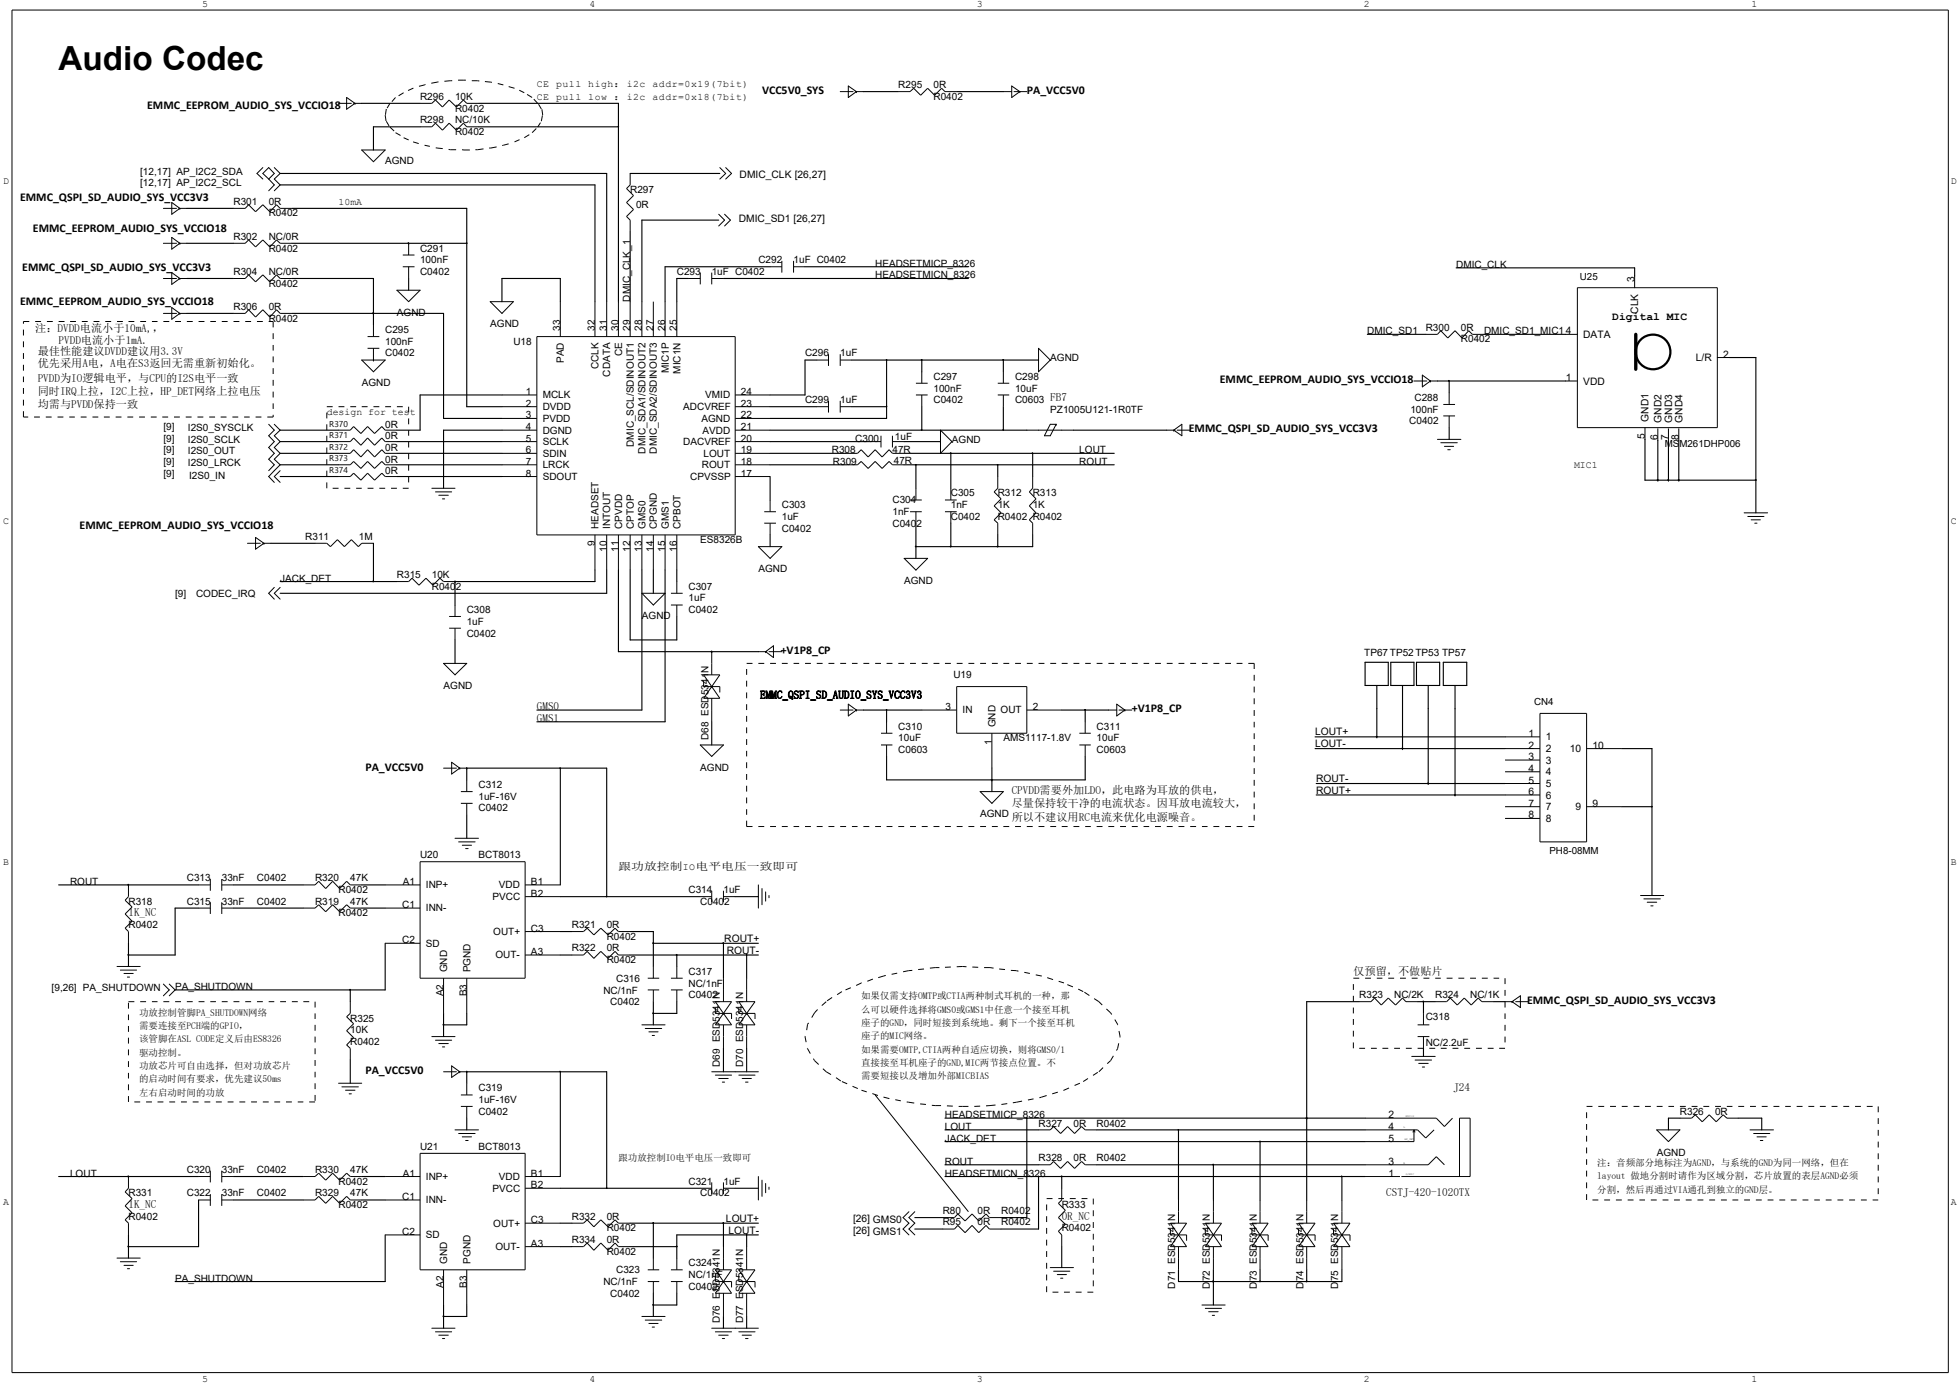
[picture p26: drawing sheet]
<svg xmlns="http://www.w3.org/2000/svg" width="297mm" height="210mm" viewBox="0 0 297 210" stroke-linecap="round" stroke-linejoin="round" font-family="sans-serif">
<defs><g id="words">
<text font-size="5" x="8.9" y="10.5">Audio Codec</text>
<g font-size="1.8">
<text x="22.3" y="16.6">EMMC_EEPROM_AUDIO_SYS_VCCIO18</text>
<text x="115.5" y="14.3">VCC5V0_SYS</text>
<text x="155.6" y="14.3">PA_VCC5V0</text>
<text x="3" y="30.5">EMMC_QSPI_SD_AUDIO_SYS_VCC3V3</text>
<text x="5" y="35.1">EMMC_EEPROM_AUDIO_SYS_VCCIO18</text>
<text x="3.4" y="41.1">EMMC_QSPI_SD_AUDIO_SYS_VCC3V3</text>
<text x="3" y="46.3">EMMC_EEPROM_AUDIO_SYS_VCCIO18</text>
<text x="184.9" y="58.1">EMMC_EEPROM_AUDIO_SYS_VCCIO18</text>
<text x="180.2" y="65.5">EMMC_QSPI_SD_AUDIO_SYS_VCC3V3</text>
<text x="12.1" y="80.2">EMMC_EEPROM_AUDIO_SYS_VCCIO18</text>
<text x="118.3" y="99.1">+V1P8_CP</text>
<text x="171.5" y="107.9">+V1P8_CP</text>
<text x="55.4" y="116.8">PA_VCC5V0</text>
<text x="231.4" y="152.1">EMMC_QSPI_SD_AUDIO_SYS_VCC3V3</text>
<text x="55.4" y="162.8">PA_VCC5V0</text>
</g>
<g font-size="1.7">
<text x="5.3" y="50.3">注：DVDD电流小于10mA,，</text>
<text x="5.7" y="53.8">最佳性能建议DVDD建议用3.3V</text>
<text x="8.9" y="52.1">PVDD电流小于1mA.</text>
<text x="244.3" y="48.6">Digital MIC</text>
<text x="5.7" y="55.6">优先采用A电，A电在S3返回无需重新初始化。</text>
<text x="5.7" y="57.9">PVDD为IO逻辑电平，与CPU的I2S电平一致</text>
<text x="5.7" y="59.9">同时IRQ上拉，I2C上拉，HP_DET网络上拉电压</text>
<text x="5.7" y="61.9">均需与PVDD保持一致</text>
<text x="160" y="60.7">B</text>
<text x="81.4" y="107.6">GS</text>
<text x="82.2" y="107.6">M0</text>
<text x="115.2" y="105.9">EM_SIS_UI_Y_C33</text>
<text x="116" y="105.9">MCQP_DADOSSVCV</text>
<text x="81.4" y="109.4">GS</text>
<text x="82.2" y="109.4">M1</text>
<text x="153.3" y="120.3">CPVDD需要外加LDO，此电路为耳放的供电，</text>
<text x="153.3" y="122.3">尽量保持较干净的电流状态。因耳放电流较大，</text>
<text x="153.3" y="124.4">所以不建议用RC电流来优化电源噪音。</text>
<text x="19.5" y="138.9">1_C</text>
<text x="20.3" y="138.9">KN</text>
<text x="205.1" y="147.7">仅预留，不做贴片</text>
<text x="220.3" y="165.4">J4</text>
<text x="221.1" y="165.4">2</text>
<text x="19.5" y="183.1">1_C</text>
<text x="20.3" y="183.1">KN</text>
<text x="160.9" y="184.9">0_C</text>
<text x="161.8" y="184.9">RN</text>
<text x="210.1" y="181.3">CT-2-00X</text>
<text x="210.9" y="181.3">SJ4012T</text>
</g>
<g font-size="1.6">
<text x="112.1" y="27">DMIC_CLK [26,27]</text>
<text x="112" y="33.7">DMIC_SD1 [26,27]</text>
<text x="247.7" y="42.7" transform="rotate(-90 247.7 42.7)">3</text>
<text x="248.3" y="47.5" transform="rotate(-90 248.3 47.5)">CLK</text>
<text x="237.3" y="50.7">4</text>
<text x="239.9" y="51.2">DATA</text>
<text x="237.3" y="57.7">1</text>
<text x="239.9" y="58.3">VDD</text>
<text x="257" y="54.7">L/R</text>
<text x="261.2" y="54.2">2</text>
<text x="249.8" y="63.9" transform="rotate(-90 249.8 63.9)">GND1</text>
<text x="251.8" y="64.1" transform="rotate(-90 251.8 64.1)">GND2</text>
<text x="253.4" y="64.1" transform="rotate(-90 253.4 64.1)">GND3</text>
<text x="255" y="64.1" transform="rotate(-90 255 64.1)">GND4</text>
<text x="249.3" y="66.5" transform="rotate(-90 249.3 66.5)">5</text>
<text x="251.2" y="66.7" transform="rotate(-90 251.2 66.7)">6</text>
<text x="252.9" y="66.7" transform="rotate(-90 252.9 66.7)">7</text>
<text x="254.4" y="66.7" transform="rotate(-90 254.4 66.7)">8</text>
<text x="199.3" y="111.5">LOUT+</text>
<text x="199.3" y="113.2">LOUT-</text>
<text x="231.6" y="111.7">1</text>
<text x="231.6" y="113.5">2</text>
<text x="234.3" y="112.2">1</text>
<text x="241.3" y="113.5">10</text>
<text x="199.5" y="118.6">ROUT-</text>
<text x="231.6" y="115.2">3</text>
<text x="231.6" y="117">4</text>
<text x="231.6" y="118.7">5</text>
<text x="234.3" y="114">2</text>
<text x="234.3" y="115.7">3</text>
<text x="234.3" y="117.5">4</text>
<text x="234.3" y="119.3">5</text>
<text x="237.9" y="114">10</text>
<text x="199.5" y="120.3">ROUT+</text>
<text x="231.6" y="120.5">6</text>
<text x="231.6" y="122.3">7</text>
<text x="231.6" y="124">8</text>
<text x="234.3" y="121">6</text>
<text x="234.3" y="122.8">7</text>
<text x="234.3" y="124.6">8</text>
<text x="238.8" y="122.8">9</text>
<text x="241.3" y="122.3">9</text>
<text x="93.7" y="131.8">跟跟放主跟IO冷保冷双电电电软</text>
<text x="109.8" y="142.8">ROUT+</text>
<text x="110.1" y="144.6">ROUT-</text>
<text x="210.4" y="171.2">4</text>
<text x="210.4" y="173">5</text>
<text x="210.4" y="169.5">2</text>
<text x="210.4" y="176.5">3</text>
<text x="210.4" y="178.3">1</text>
<text x="110" y="185.2">LOUT+</text>
<text x="129.3" y="185.2">[26] GMS0</text>
<text x="110.4" y="187">LOUT-</text>
<text x="129.3" y="187">[26] GMS1</text>
</g>
<g font-size="1.5">
<text x="30.6" y="1.1">5</text>
<text x="89.4" y="1.1">4</text>
<text x="148" y="1.1">3</text>
<text x="206.7" y="1.1">2</text>
<text x="265.4" y="1.1">1</text>
<text x="63.7" y="15.2">R296</text>
<text x="69" y="16.9">R0402</text>
<text x="69" y="15.2">10K</text>
<text x="81.4" y="15.2">CE</text>
<text x="81.4" y="13.2">CE</text>
<text x="84.3" y="15.2">pull</text>
<text x="84.3" y="13.2">pull</text>
<text x="89.2" y="15.2">low ：i2c</text>
<text x="89.2" y="13.2">high：i2c</text>
<text x="98.9" y="13.2">addr=0x19(7bit)</text>
<text x="98.9" y="15.2">addr=0x18(7bit)</text>
<text x="136.1" y="13.4">R295</text>
<text x="141.5" y="15.2">R0402</text>
<text x="141.5" y="13.4">0R</text>
<text x="63.7" y="18.7">R298</text>
<text x="69" y="20.4">R0402</text>
<text x="69" y="18.7">NC/10K</text>
<text x=".5" y="27.8">D</text>
<text x="21.2" y="26.5">[12,17] AP_I2C2_SDA</text>
<text x="21.2" y="28.2">[12,17] AP_I2C2_SCL</text>
<text x="58.4" y="24.8">AGND</text>
<text x="95.5" y="29.3">R297</text>
<text x="295.7" y="27.8">D</text>
<text x="35.4" y="31">R301</text>
<text x="40.7" y="32.8">R0402</text>
<text x="40.7" y="31">0R</text>
<text x="51.3" y="31">10mA</text>
<text x="96.4" y="31.6">0R</text>
<text x="35.4" y="36.4">R302</text>
<text x="35.4" y="41.7">R304</text>
<text x="40.7" y="38.1">R0402</text>
<text x="40.7" y="36.4">NC/0R</text>
<text x="40.7" y="41.7">NC/0R</text>
<text x="63.7" y="38.1">C291</text>
<text x="63.7" y="41.7">C0402</text>
<text x="63.7" y="39.9">100nF</text>
<text x="102.6" y="41.7">C293</text>
<text x="107.9" y="41.7">1uF C0402</text>
<text x="114.9" y="39.9">C292</text>
<text x="120.3" y="39.9">1uF C0402</text>
<text x="132.6" y="40.4">HEADSETMICP_8326</text>
<text x="220.7" y="40.6">DMIC_CLK</text>
<text x="35.4" y="46.9">R306</text>
<text x="40.7" y="46.9">0R</text>
<text x="40.7" y="43.4">R0402</text>
<text x="60.2" y="47.8">AGND</text>
<text x="95.5" y="45.7" transform="rotate(-90 95.5 45.7)">DMIC_CLK_1</text>
<text x="132.6" y="42.2">HEADSETMICN_8326</text>
<text x="239.4" y="42.4">U25</text>
<text x="40.7" y="48.7">R0402</text>
<text x="58.4" y="50.5">C295</text>
<text x="58.4" y="52.3">100nF</text>
<text x="74.3" y="49.6">AGND</text>
<text x="77.8" y="52.3">U18</text>
<text x="84.9" y="50.1" transform="rotate(-90 84.9 50.1)">33</text>
<text x="90.2" y="50.1" transform="rotate(-90 90.2 50.1)">32</text>
<text x="91.9" y="50.1" transform="rotate(-90 91.9 50.1)">31</text>
<text x="93.7" y="50.1" transform="rotate(-90 93.7 50.1)">30</text>
<text x="95.5" y="50.1" transform="rotate(-90 95.5 50.1)">29</text>
<text x="97.3" y="50.1" transform="rotate(-90 97.3 50.1)">28</text>
<text x="99" y="50.1" transform="rotate(-90 99 50.1)">27</text>
<text x="100.8" y="50.1" transform="rotate(-90 100.8 50.1)">26</text>
<text x="102.6" y="50.1" transform="rotate(-90 102.6 50.1)">25</text>
<text x="207.2" y="50.7">DMIC_SD1</text>
<text x="216.1" y="50.1">R300</text>
<text x="221.4" y="51.9">R0402</text>
<text x="221.4" y="50.1">0R</text>
<text x="224.9" y="50.7">DMIC_SD1_MIC1</text>
<text x="54.8" y="58.5">AGND</text>
<text x="58.4" y="54">C0402</text>
<text x="79.7" y="59.9">1</text>
<text x="85.5" y="55" transform="rotate(-90 85.5 55)">PAD</text>
<text x="90.7" y="56" transform="rotate(-90 90.7 56)">CCLK</text>
<text x="92.5" y="57.1" transform="rotate(-90 92.5 57.1)">CDATA</text>
<text x="94.3" y="54" transform="rotate(-90 94.3 54)">CE</text>
<text x="101.3" y="56.6" transform="rotate(-90 101.3 56.6)">MIC1P</text>
<text x="103.1" y="56.6" transform="rotate(-90 103.1 56.6)">MIC1N</text>
<text x="112.3" y="59.9">24</text>
<text x="122" y="54">C296</text>
<text x="127.3" y="54">1uF</text>
<text x="141.5" y="57.6">C297</text>
<text x="141.5" y="59.4">100nF</text>
<text x="153.8" y="57.6">C298</text>
<text x="153.8" y="59.4">10uF</text>
<text x="159.2" y="54.7">AGND</text>
<text x="24.8" y="65.2">[9]</text>
<text x="28.5" y="65.4">I2S0_SYSCLK</text>
<text x="49.5" y="62.9">design for test</text>
<text x="58.4" y="64.8">0R</text>
<text x="79.7" y="61.6">2</text>
<text x="79.7" y="63.4">3</text>
<text x="79.7" y="65.2">4</text>
<text x="82.3" y="60.4">MCLK</text>
<text x="82.3" y="62.1">DVDD</text>
<text x="82.3" y="63.9">PVDD</text>
<text x="82.3" y="65.7">DGND</text>
<text x="103.5" y="62.1">ADCVREF</text>
<text x="106.3" y="63.9">AGND</text>
<text x="106.5" y="65.7">AVDD</text>
<text x="106.9" y="60.4">VMID</text>
<text x="112.3" y="65.2">21</text>
<text x="112.3" y="63.4">22</text>
<text x="112.3" y="61.6">23</text>
<text x="122" y="61.1">C299</text>
<text x="127.3" y="61.1">1uF</text>
<text x="141.5" y="61.1">C0402</text>
<text x="153.8" y="61.1">C0603 F7</text>
<text x="159.2" y="62.5">PZ1005U121-1R0TF</text>
<text x="213.6" y="64.3">C0402</text>
<text x="213.7" y="62.5">100nF</text>
<text x="214.4" y="60.7">C288</text>
<text x="24.8" y="66.9">[9]</text>
<text x="24.8" y="68.7">[9]</text>
<text x="24.8" y="70.4">[9]</text>
<text x="28.5" y="67.1">I2S0_SCLK</text>
<text x="28.5" y="68.9">I2S0_OUT</text>
<text x="28.5" y="70.7">I2S0_LRCK</text>
<text x="58.4" y="66.6">0R</text>
<text x="58.4" y="68.3">0R</text>
<text x="58.4" y="70.1">0R</text>
<text x="58.4" y="71.9">0R</text>
<text x="79.7" y="66.9">5</text>
<text x="79.7" y="68.7">6</text>
<text x="79.7" y="70.4">7</text>
<text x="82.3" y="67.4">SCLK</text>
<text x="82.3" y="69.2">SDIN</text>
<text x="82.3" y="71">LRCK</text>
<text x="96.1" y="67.7" transform="rotate(-90 96.1 67.7)">DMIC_SCL/SDINOUT1</text>
<text x="97.8" y="68.7" transform="rotate(-90 97.8 68.7)">DMIC_SDA1/SDINOUT2</text>
<text x="99.6" y="68.7" transform="rotate(-90 99.6 68.7)">DMIC_SDA2/SDINOUT3</text>
<text x="103.5" y="67.4">DACVREF</text>
<text x="106.4" y="71">ROUT</text>
<text x="106.6" y="69.2">LOUT</text>
<text x="112.3" y="70.4">18</text>
<text x="112.3" y="68.7">19</text>
<text x="112.3" y="66.9">20</text>
<text x="126.1" y="68.7">R308</text>
<text x="126.2" y="70.4">R309</text>
<text x="129.6" y="66.9">C300</text>
<text x="135.3" y="68.7">47R</text>
<text x="135.5" y="70.3">47R</text>
<text x="135.6" y="66.8">1uF</text>
<text x="144.3" y="67.1">AGND</text>
<text x="163.6" y="68.7">LOUT</text>
<text x="163.6" y="70.4">ROUT</text>
<text x="238.5" y="71">MIC1</text>
<text x="252.3" y="67.8">MSM261DHP006</text>
<text x="24.8" y="72.2">[9]</text>
<text x="28.7" y="72.6">I2S0_IN</text>
<text x="79.7" y="72.2">8</text>
<text x="82.3" y="72.7">SDOUT</text>
<text x="104.6" y="72.7">CPVSSP</text>
<text x="112.3" y="72.2">17</text>
<text x="118.5" y="77">C303</text>
<text x="135.3" y="76.3">C304</text>
<text x="144.1" y="75.2">C305</text>
<text x="144.1" y="77">1nF</text>
<text x="151.2" y="75.2">R312</text>
<text x="151.2" y="77">1K</text>
<text x="156.5" y="75.2">R313</text>
<text x="156.5" y="77">1K</text>
<text x=".5" y="79.4">C</text>
<text x="46.3" y="81.8">R311</text>
<text x="54.4" y="81.8">1M</text>
<text x="90.2" y="82.8" transform="rotate(-90 90.2 82.8)">9</text>
<text x="90.7" y="80.2" transform="rotate(-90 90.7 80.2)">HEADSET</text>
<text x="91.9" y="83.7" transform="rotate(-90 91.9 83.7)">10</text>
<text x="92.5" y="80.2" transform="rotate(-90 92.5 80.2)">INTOUT</text>
<text x="93.7" y="83.7" transform="rotate(-90 93.7 83.7)">11</text>
<text x="94.3" y="80.2" transform="rotate(-90 94.3 80.2)">CPVDD</text>
<text x="95.5" y="83.7" transform="rotate(-90 95.5 83.7)">12</text>
<text x="96.1" y="80.2" transform="rotate(-90 96.1 80.2)">CPTOP</text>
<text x="97.3" y="83.7" transform="rotate(-90 97.3 83.7)">13</text>
<text x="97.8" y="80.2" transform="rotate(-90 97.8 80.2)">GMS0</text>
<text x="99" y="83.7" transform="rotate(-90 99 83.7)">14</text>
<text x="99.6" y="80.2" transform="rotate(-90 99.6 80.2)">CPGND</text>
<text x="100.8" y="83.7" transform="rotate(-90 100.8 83.7)">15</text>
<text x="101.3" y="80.2" transform="rotate(-90 101.3 80.2)">GMS1</text>
<text x="102.6" y="83.7" transform="rotate(-90 102.6 83.7)">16</text>
<text x="103.1" y="80.2" transform="rotate(-90 103.1 80.2)">CPBOT</text>
<text x="106.1" y="82.3">ES8326B</text>
<text x="118.5" y="80.6">C0402</text>
<text x="118.5" y="78.8">1uF</text>
<text x="135.3" y="79.8">C0402</text>
<text x="135.3" y="78.1">1nF</text>
<text x="144.1" y="78.8">C0402</text>
<text x="151.2" y="78.8">R0402 R0402</text>
<text x="295.7" y="79.4">C</text>
<text x="42.5" y="88.1">JACK_DET</text>
<text x="60.2" y="87.6">R315</text>
<text x="65.4" y="89.4">R0402</text>
<text x="65.4" y="87.6">10K</text>
<text x="104.3" y="89.4">C307</text>
<text x="114.9" y="86.7">AGND</text>
<text x="137" y="88.5">AGND</text>
<text x="26.5" y="90.5">[9]</text>
<text x="29.7" y="90.5">CODEC_IRQ</text>
<text x="70.7" y="92.9">C308</text>
<text x="70.7" y="94.7">1uF</text>
<text x="97.3" y="93.8">AGND</text>
<text x="104.3" y="92.9">C0402</text>
<text x="104.3" y="91.1">1uF</text>
<text x="70.7" y="96.5">C0402</text>
<text x="206.8" y="99.4">TP67 TP52TP53 TP57</text>
<text x="67.2" y="104.4">AGND</text>
<text x="143.3" y="107.6">3</text>
<text x="144.5" y="102.8">U19</text>
<text x="156.5" y="107.6">2</text>
<text x="232.5" y="106.9">CN4</text>
<text x="107.4" y="112.2" transform="rotate(-90 107.4 112.2)">D68 ESD5341N</text>
<text x="136.1" y="110.6">C310</text>
<text x="136.1" y="112.4">10uF</text>
<text x="145.9" y="108.1">IN</text>
<text x="150.3" y="112.9" transform="rotate(-90 150.3 112.9)">1</text>
<text x="150.9" y="110.2" transform="rotate(-90 150.9 110.2)">GND</text>
<text x="151.6" y="108.1">OUT</text>
<text x="152.1" y="112.4">AMS1117-1.8V</text>
<text x="166.2" y="110.6">C311</text>
<text x="166.2" y="112.4">10uF</text>
<text x="72.5" y="119.4">C312</text>
<text x="106.1" y="116.8">AGND</text>
<text x="136.1" y="114.1">C0603</text>
<text x="166.2" y="114.1">C0603</text>
<text x="72.5" y="123">C0402</text>
<text x="72.5" y="121.2">1uF-16V</text>
<text x="148.5" y="123.9">AGND</text>
<text x=".5" y="131.1">B</text>
<text x="63.7" y="130">U20</text>
<text x="72.5" y="130">BCT8013</text>
<text x="234.8" y="129.5">PH8-08MM</text>
<text x="295.7" y="131.1">B</text>
<text x="10.6" y="134.1">ROUT</text>
<text x="19.5" y="137.1">R318</text>
<text x="28.3" y="133.6">C313</text>
<text x="28.3" y="137.1">C315</text>
<text x="33.6" y="133.6">33nF</text>
<text x="33.6" y="137.1">33nF</text>
<text x="38.9" y="133.6">C0402</text>
<text x="38.9" y="137.1">C0402</text>
<text x="47.7" y="137.1">R319</text>
<text x="47.7" y="133.6">R320</text>
<text x="51.3" y="135.3">R0402</text>
<text x="53.1" y="137.1">47K</text>
<text x="53.1" y="133.6">47K</text>
<text x="61" y="137.6">C1</text>
<text x="61" y="134.1">A1</text>
<text x="64.6" y="134.6">INP+</text>
<text x="74.6" y="136.4">PVCC</text>
<text x="75.6" y="134.6">VDD</text>
<text x="80.5" y="134.1">B1</text>
<text x="80.5" y="135.9">B2</text>
<text x="104.3" y="135.3">C314</text>
<text x="106.1" y="137.1">C0402</text>
<text x="109.6" y="135.3">1uF</text>
<text x="19.5" y="140.7">R0402</text>
<text x="51.3" y="138.9">R0402</text>
<text x="61" y="143">C2</text>
<text x="64.6" y="138.1">INN-</text>
<text x="64.6" y="143.5">SD</text>
<text x="74.8" y="141.7">OUT+</text>
<text x="80.5" y="141.2">C3</text>
<text x="86.7" y="140.7">R321</text>
<text x="91.9" y="142.4">R0402</text>
<text x="91.9" y="140.7">0R</text>
<text x="67.8" y="147.4" transform="rotate(-90 67.8 147.4)">GND</text>
<text x="71.3" y="147.4" transform="rotate(-90 71.3 147.4)">PGND</text>
<text x="75.1" y="145.2">OUT-</text>
<text x="80.5" y="144.7">A3</text>
<text x="86.7" y="144.2">R322</text>
<text x="91.9" y="146">R0402</text>
<text x="91.9" y="144.2">0R</text>
<text x="93.4" y="148.8">C316</text>
<text x="104.3" y="147.7">C317</text>
<text x="104.3" y="149.5">NC/1nF</text>
<text x="7.8" y="150.2">[9,26] PA_SHUTDOWN</text>
<text x="26.5" y="150">PA_SHUTDOWN</text>
<text x="53.1" y="154.8">R325</text>
<text x="67.2" y="151" transform="rotate(-90 67.2 151)">A2</text>
<text x="70.7" y="151" transform="rotate(-90 70.7 151)">B3</text>
<text x="91.4" y="150.6">NC/1nF</text>
<text x="92.5" y="152.3">C0402</text>
<text x="104.3" y="151.3">C0402</text>
<text x="206" y="151.3">R323</text>
<text x="211.3" y="151.3">NC/2K</text>
<text x="216.1" y="154.6">C318</text>
<text x="217.5" y="151.3">R324</text>
<text x="222.8" y="151.3">NC/1K</text>
<text x="53.1" y="158.4">R0402</text>
<text x="53.1" y="156.6">10K</text>
<text x="109.1" y="161.7" transform="rotate(-90 109.1 161.7)">D69 ESD5341N</text>
<text x="112.6" y="161.7" transform="rotate(-90 112.6 161.7)">D70 ESD5341N</text>
<text x="216.1" y="158.5">NC/2.2uF</text>
<text x="72.5" y="165.4">C319</text>
<text x="72.5" y="167.2">1uF-16V</text>
<text x="72.5" y="169">C0402</text>
<text x="143.2" y="173">JACK_DET</text>
<text x="143.2" y="169.5">HEADSETMICP_8326</text>
<text x="143.2" y="171.2">LOUT</text>
<text x="157.4" y="170.7">R327</text>
<text x="162.7" y="170.7">0R</text>
<text x="166.2" y="170.7">R0402</text>
<text x="254.6" y="169">R326</text>
<text x="259.9" y="169">0R</text>
<text x="10.6" y="178.3">LOUT</text>
<text x="28.3" y="177.8">C320</text>
<text x="33.6" y="177.8">33nF</text>
<text x="38.9" y="177.8">C0402</text>
<text x="47.7" y="177.8">R330</text>
<text x="51.3" y="179.6">R0402</text>
<text x="53.1" y="177.8">47K</text>
<text x="61" y="178.3">A1</text>
<text x="63.7" y="174.2">U21</text>
<text x="64.6" y="178.8">INP+</text>
<text x="72.5" y="174.2">BCT8013</text>
<text x="75.6" y="178.8">VDD</text>
<text x="80.5" y="178.3">B1</text>
<text x="104.3" y="179.6">C321</text>
<text x="109.6" y="179.6">1uF</text>
<text x="143.2" y="178.3">HEADSETMICN_8326</text>
<text x="143.2" y="176.5">ROUT</text>
<text x="157.4" y="176">R328</text>
<text x="162.7" y="176">0R</text>
<text x="166.2" y="176">R0402</text>
<text x="251.1" y="175.1">AGND</text>
<text x=".5" y="182.7">A</text>
<text x="19.5" y="181.3">R331</text>
<text x="19.5" y="184.9">R0402</text>
<text x="28.3" y="181.3">C322</text>
<text x="33.6" y="181.3">33nF</text>
<text x="38.9" y="181.3">C0402</text>
<text x="47.7" y="181.3">R329</text>
<text x="51.3" y="183.1">R0402</text>
<text x="53.1" y="181.3">47K</text>
<text x="61" y="181.9">C1</text>
<text x="64.6" y="182.4">INN-</text>
<text x="74.6" y="180.6">PVCC</text>
<text x="74.8" y="185.9">OUT+</text>
<text x="80.5" y="185.4">C3</text>
<text x="80.5" y="180.1">B2</text>
<text x="86.7" y="184.9">R332</text>
<text x="91.9" y="184.9">0R</text>
<text x="106.1" y="181.3">C0402</text>
<text x="142.9" y="184">R80</text>
<text x="142.9" y="185.7">R95</text>
<text x="148.2" y="184">0R</text>
<text x="148.2" y="185.7">0R</text>
<text x="151.7" y="184">R0402</text>
<text x="151.7" y="185.7">R0402</text>
<text x="160.9" y="183.1">R333</text>
<text x="295.7" y="182.7">A</text>
<text x="61" y="187.2">C2</text>
<text x="64.6" y="187.7">SD</text>
<text x="67.8" y="191.6" transform="rotate(-90 67.8 191.6)">GND</text>
<text x="71.3" y="191.6" transform="rotate(-90 71.3 191.6)">PGND</text>
<text x="75.1" y="189.4">OUT-</text>
<text x="80.5" y="188.9">A3</text>
<text x="86.7" y="188.4">R334</text>
<text x="91.9" y="186.6">R0402</text>
<text x="91.9" y="190.2">R0402</text>
<text x="91.9" y="188.4">0R</text>
<text x="104.3" y="191.9">C324</text>
<text x="160.9" y="186.6">R0402</text>
<text x="26.5" y="194.2">PA_SHUTDOWN</text>
<text x="67.2" y="195.2" transform="rotate(-90 67.2 195.2)">A2</text>
<text x="70.7" y="195.2" transform="rotate(-90 70.7 195.2)">B3</text>
<text x="91.4" y="194.8">NC/1nF</text>
<text x="92.5" y="196.5">C0402</text>
<text x="93.4" y="193">C323</text>
<text x="104.3" y="195.5">C0402</text>
<text x="104.3" y="193.7">NC/1nF</text>
<text x="178.1" y="195.3" transform="rotate(-90 178.1 195.3)">D71 ESD5341N</text>
<text x="183.3" y="195.3" transform="rotate(-90 183.3 195.3)">D</text>
<text x="183.3" y="194.2" transform="rotate(-90 183.3 194.2)">72 ESD5341N</text>
<text x="190.5" y="195.3" transform="rotate(-90 190.5 195.3)">D73 ESD5341N</text>
<text x="197.5" y="195.3" transform="rotate(-90 197.5 195.3)">D74 ESD5341N</text>
<text x="202.8" y="195.3" transform="rotate(-90 202.8 195.3)">D75 ESD5341N</text>
<text x="109.1" y="200.6" transform="rotate(-90 109.1 200.6)">D76 ESD5341N</text>
<text x="112.6" y="200.6" transform="rotate(-90 112.6 200.6)">D77 ESD5341N</text>
<text x="30.6" y="209.4">5</text>
<text x="89.4" y="209.4">4</text>
<text x="148" y="209.4">3</text>
<text x="206.7" y="209.4">2</text>
<text x="265.4" y="209.4">1</text>
</g>
<g font-size="1.4">
<text x="21.1" y="153.9">功放控制管脚PA_SHUTDOWN网络</text>
<text x="21.1" y="156">需要连接至PCH端的GPIO，</text>
<text x="130.5" y="151.4">如果仅需支持OMTP或CTIA两种制式耳机的一种，那</text>
<text x="130.5" y="153.5">么可以硬件选择将GMS0或GMS1中任意一个接至耳机</text>
<text x="130.5" y="155.5">座子的GND，同时短接到系统地。剩下一个接至耳机</text>
<text x="21.1" y="157.9">该管脚在ASL CODE定义后由ES8326</text>
<text x="21.1" y="160">驱动控制。</text>
<text x="21.1" y="162">功放芯片可自由选择，但对功放芯片</text>
<text x="130.5" y="157.5">座子的MIC网络。</text>
<text x="130.5" y="159.5">如果需要OMTP,CTIA两种自适应切换，则将GMS0/1</text>
<text x="130.5" y="161.5">直接接至耳机座子的GND,MIC两节接点位置。不</text>
<text x="21.1" y="164">的启动时间有要求，优先建议50ms</text>
<text x="21.1" y="166">左右启动时间的功放</text>
<text x="130.5" y="163.5">需要短接以及增加外部MICBIAS</text>
<text x="93.7" y="176">跟功放控制IO电平电压一致即可</text>
<text x="242.1" y="176.7">注：音频部分地标注为AGND，与系统的GND为同一网络，但在</text>
<text x="242.1" y="178.7">layout 做地分割时请作为区域分割，芯片放置的表层AGND必须</text>
<text x="242.1" y="180.8">分割，然后再通过VIA通孔到独立的GND层。</text>
</g>
<g font-size="1.3">
<text x="49.9" y="64.6">R370</text>
<text x="49.9" y="66.4">R371</text>
<text x="49.9" y="68.2">R372</text>
<text x="49.9" y="69.9">R373</text>
<text x="49.9" y="71.7">R374</text>
</g>
<g font-size=".4">
<text x="212.7" y="170.9">L</text>
<text x="212.8" y="172.8">HP_DET</text>
<text x="213.1" y="169.3">MIC/G</text>
<text x="212.7" y="176.4">R</text>
<text x="213.1" y="178.1">G/MIC</text>
</g>
</g></defs>
<g fill="none" stroke="#000" stroke-width=".15">
<path d="M1.8 1.5h293.5v206.5h-293.5zM51.3 15.7h2M52.5 14.8l1.3 .9-1.3 .9zM53.6 15.7h1.2M53.8 15.7h.1M58.4 17.4l.1 .9M58.5 16.5l-.1 .9M58.5 18.4l.5 .7M59.1 15.7l-.4 .7M59.1 19.3l.6 .6M59.9 14.8l-.5 .6M61.2 14.1l-.8 .4"/>
<path d="M62.6 13.3l-.8 .4M63.7 15.7h1.7l.6-.5 1.1 1 1-1 1.1 1 1-1 .5 .5h1.8M63.7 19.2h1.7l.6-.5 1.1 1 1-1 1.1 1 1-1 .5 .5h1.8M64.5 12.8l-1 .3M66.5 12.4l-1.1 .2M68.5 12.2l-1.2 .1M69.4 12.1h1.2M71.5 12.2l1.1 .1M73.5 12.4l1 .1M75.4 12.7l.9 .2M77.1 13.1l.9 .3M78.7 13.7l.8 .4"/>
<path d="M79.9 14.3l.7 .5M80.9 15l.6 .7M81.3 19.5l-.7 .6M81.6 15.8l.4 .7M81.9 18.6l-.4 .7M82.1 16.6l.2 .8M82.2 17.5l-.2 .9M93.7 19.1v.1zM127.3 13.9h2M128.6 13l1.2 .9-1.2 .9zM129.6 13.9h1.2M129.8 13.9h.1"/>
<path d="M136.1 13.9h1.8l.6-.5 1 1 1.1-1 1 1 1.1-1 .5 .5h1.8M152.1 13.9h1.2M153.3 13l1.3 .9-1.3 .9zM153.7 13.9h1.9M154.6 13.9h.1M24.8 36.9h2M24.8 31.6h2M26 30.7l1.3 .9-1.3 .9zM26 36l1.3 .9-1.3 .9zM27.1 36.9h1.2M27.1 31.6h1.2M27.3 31.6h.1"/>
<path d="M27.3 36.9h.1M35.4 36.9h1.8l.5-.5 1 1 1.1-1 1.1 1 1-1 .6 .5h1.7M35.4 31.6h1.8l.5-.6 1 1.1 1.1-1.1 1.1 1.1 1-1.1 .6 .6h1.7M39.8 25.4l-.9 .9 .9 .8M39.8 26.3l.9-.9 .9 .9-.9 .8zM40.7 27.1l.9 .9-.9 .9M41.6 25.4l.9 .9-.9 .8 .9 .9-.9 .9M54.8 22.7h3.6l-1.8 1.8zM59.9 20.1l.8 .4M61 38.7h1.8M61.2 20.9l.7 .3M61.9 36.8v.1z"/>
<path d="M61.9 36.9v1.8M62.6 21.5l.9 .3M64.3 22l.8 .2M66 22.4l1.1 .1M68 22.6l1.1 .1M70 22.7h1.2M70.7 36.8v.1zM73.3 22.6l-1.3 .1M75.3 22.3l-1.2 .1M77.1 21.8l-1 .3M78.7 21.2l-.7 .3M80.2 20.4l-.7 .5"/>
<path d="M95.5 26.3v1.7l-.5 .6 1 1-1 1.1 1 1-1 1.1 .5 .6v1.7M108.9 32.5l.9 .9-.9 .8M109.1 25.4l.9 .9-.9 .8M109.8 32.5l.9 .9-.9 .8M110 25.4l.9 .9-.9 .8M118.5 39.5v1.8M120.3 39.5v1.8M3.6 50v.8M3.6 51.7v.9M3.6 53.5v.9M3.6 55.3v.9M3.6 57.1v.8"/>
<path d="M3.6 58.8v.9M4.4 48.7h-.8v.4M5.3 48.7h.9M7.1 48.7h.9M8.9 48.7h.9M10.6 48.7h.9M12.4 48.7h.9M14.2 48.7h.9M16 48.7h.8M17.7 48.7h.9M19.5 48.7h.9M21.2 48.7h.9"/>
<path d="M23 48.7h.9M24.8 48.7h.9M24.8 47.5h2M24.8 42.2h2M26 41.3l1.3 .9-1.3 .9zM26 46.6l1.3 .9-1.3 .9zM26.5 48.7h.9M27.1 47.5h1.2M27.1 42.2h1.2M27.3 42.2h.1M27.3 47.5h.1M28.3 48.7h.9"/>
<path d="M30.1 48.7h.9M31.9 48.7h.8M33.6 48.7h.9M35.4 48.7h.9M35.4 47.5h1.8l.5-.6 1 1.1 1.1-1.1 1.1 1.1 1-1.1 .6 .6h1.7M35.4 42.2h1.8l.5-.5 1 1 1.1-1 1.1 1 1-1 .6 .5h1.7M37.2 48.7h.9M38.9 48.7h.9M40.7 48.7h.7v.9M41.4 50.5v.9M41.4 52.3v.8M41.4 54v.9"/>
<path d="M41.4 55.8v.9M41.4 57.6v.9M41.4 59.4v.8M54.8 54.6h3.6l-1.8 1.7zM55.7 51h1.8M55.7 52.8h1.8M56.5 47.4l.1 .1zM56.6 49.2v1.8M56.6 52.8v1.8M60.2 44h3.5l-1.8 1.7zM61 40.4h1.8M61.9 40.4v1.8"/>
<path d="M74.3 45.7h3.5l-1.7 1.8zM76.1 59.9h5.3M81.4 51h30v30.1h-30zM84.9 45.7v5.3M90.2 45.7v5.3M91.9 45.7v5.3M93.7 45.7v5.3M95.5 45.7v5.3M97.3 45.7v5.3M99 45.7v5.3M100.8 45.7v5.3M102.6 45.7v5.3"/>
<path d="M104.3 42.2h1.8M106.1 41.3v1.8M107.9 41.3v1.8M107.9 42.2h1.7M111.4 59.9h5.3M116.7 40.4h1.8M120.3 40.4h1.7M123.8 54.6h1.8M125.6 53.7v1.8M127.3 53.7v1.8M127.3 54.6h1.8M134.3 54.5l.1 .1z"/>
<path d="M138.8 59.9h1.8M138.8 58.1h1.8M139.6 54.5l.1 .1zM139.7 56.3v1.8M139.7 59.9v1.7M151.2 59.9h1.7M151.2 58.1h1.7M152 54.5l.1 .1zM152.1 56.3v1.8M152.1 59.9v1.7M157.4 52.8l1.8 1.8-1.8 1.7zM214.3 57.7h1.9"/>
<path d="M215.6 56.9l1.2 .8-1.2 .9zM216.1 50.7h1.7l.6-.6 1 1.1 1.1-1.1 1.1 1.1 1-1.1 .5 .6h1.8M216.6 57.7h1.2M216.8 57.7h.1M219.5 57.7l.1 .1zM219.6 59.5v1.8M237.3 50.7h1.8M237.3 57.7h1.8M239.1 43.6h21.2v21.2h-21.2zM247.7 41.8v1.8M260.3 54.2h1.7M3.6 60.6v.9"/>
<path d="M3.6 62.3v.9h.7M5.2 63.2h.9M6.9 63.2h.9M8.7 63.2h.9M10.5 63.2h.8M12.2 63.2h.9M14 63.2h.9M15.7 63.2h.9M17.5 63.2h.9M19.3 63.2h.9M21.1 63.2h.9M22.9 63.2h.8"/>
<path d="M24.6 63.2h.9M26.4 63.2h.9M28.1 63.2h.9M29.9 63.2h.9M31.7 63.2h.9M33.4 63.2h.9M35.2 63.2h.9M37 63.2h.8M38.7 63.2h.9M40.7 64.3l.9 .9-.9 .8 .9 .9-.9 .9 .9 .9-.9 .9 .9 .8-.9 .9M41.4 61.1v.9M41.4 62.9v.3h-.9"/>
<path d="M41.6 64.3l.9 .9-.9 .8 .9 .9-.9 .9 .9 .9-.9 .9 .9 .8-1.8 1.8 .9 .9M42.5 71.3l-.9 .9 .9 .9M49.5 62.5v.9M49.5 64.3v.9M49.5 66v.9M49.5 67.8v.9M49.5 69.6v.8M49.5 71.3v.9M49.5 73.1v.9M49.5 61.6h.9M50.4 74h.9M51.3 61.6h.9"/>
<path d="M51.3 66.9h1.8l.5-.5 1.1 1.1 1-1.1 1.1 1.1 1.1-1.1 .5 .5h1.8M51.3 68.7h1.8l.5-.5 1.1 1.1 1-1.1 1.1 1.1 1.1-1.1 .5 .5h1.8M51.3 70.4h1.8l.5-.5 1.1 1.1 1-1.1 1.1 1.1 1.1-1.1 .5 .5h1.8M51.3 72.2h1.8l.5-.5 1.1 1.1 1-1.1 1.1 1.1 1.1-1.1 .5 .5h1.8M51.3 65.2h1.8l.5-.6 1.1 1.1 1-1.1 1.1 1.1 1.1-1.1 .5 .6h1.8M52.2 74h.9M53.1 61.6h.9M54 74h.8M54.8 61.6h.9M55.7 74h.9M56.6 61.6h.9M57.5 74h.9"/>
<path d="M58.4 61.6h.9M59.3 74h.9M60.2 61.6h.8M61 74h.9M61.9 61.6v.9M61.9 63.4v.9M61.9 65.2v.8M61.9 66.9v.9M61.9 68.7v.9M61.9 70.4v.9M61.9 72.2v.9M65.4 74h3.6"/>
<path d="M66 74.5h2.4M66.5 75.1h1.4M67.1 75.6h.3M76.1 61.6h5.3M76.1 66.9h5.3M76.1 68.7h5.3M76.1 70.4h5.3M76.1 72.2h5.3M76.1 63.4h5.3M76.1 65.2h5.3M111.4 61.6h5.3M111.4 66.9h5.3"/>
<path d="M111.4 68.7h5.3M111.4 70.4h5.3M111.4 72.2h5.3M111.4 63.4h5.3M111.4 65.2h5.3M115.8 77.6h1.8M115.8 79.3h1.8M116.7 75.8v1.8M116.7 79.3v1.8M123.8 61.6h1.8M125.6 60.7v1.8M127.3 61.6h1.8"/>
<path d="M127.3 60.7v1.8M128.2 68.7h1.8l.5-.5 1.1 1.1 1-1.1 1.1 1.1 1-1.1 .6 .5h1.7M128.2 70.4h1.8l.5-.5 1.1 1.1 1-1.1 1.1 1.1 1-1.1 .6 .5h1.7M131.7 66.9h1.8M133.5 66v1.8M134.3 61.6h.1zM135.3 66v1.8M135.3 66.9h1.7M137.9 75.8h1.8M137.9 77.6h1.8M138.7 70.4h.1zM138.8 74v1.8"/>
<path d="M138.8 77.6v1.7M139.6 65.1l.1 .1zM142.5 65.2l1.8 1.7-1.8 1.8zM143.2 75.8h1.8M143.2 77.6h1.8M144 68.6l.1 .1zM144.1 74v1.8M144.1 77.6v1.7M151.1 70.4h.2zM151.2 72.2v1.8l-.5 .5 1 1.1-1 1.1 1 1-1 1.1 .5 .5v1.8M152 65.1l.1 .1zM155.6 65.2h7.1"/>
<path d="M156.4 68.6l.1 .1zM156.5 72.2v1.8l-.5 .5 1 1.1-1 1.1 1 1-1 1.1 .5 .5v1.8M159.2 64.3h.9l-.9 1.7h-.9zM160.1 64.3h.1M176.8 65.2h1.3M177.9 65.2h.1M177.9 65.2l1.2-.9v1.7zM178.4 65.2h2M217.8 66.6h3.6M218.4 67.1h2.4M218.7 63h1.8M218.7 61.3h1.8"/>
<path d="M218.9 67.6h1.4M219.4 68.2h.4M219.6 63v1.8M249.3 64.8v1.8M251.2 72.7l.1 .1zM251.2 65v1.8M252.8 72.7l.1 .1zM252.9 65v1.8M254.3 72.7l.1 .1zM254.4 65v1.8M264.3 77.7h3.6M264.9 78.3h2.4"/>
<path d="M265.4 78.8h1.4M265.9 79.3h.4M266 72.7l.1 .1zM37.5 82.3h2M38.7 81.4l1.3 .9-1.3 .9zM39.8 82.3h1.3M40 82.3h.1M41.6 89l-.9 .9 .9 .9M42.5 89l-.9 .9 .9 .9M47.7 82.3h1.8l.6 .5 1-1 1.1 1 1.1-1 1 1 .5-.5h1.8M56.5 88.1l.1 .1zM60.2 88.1h1.7l.5-.5 1.1 1.1 1.1-1.1 1 1.1 1.1-1.1 .5 .5h1.8"/>
<path d="M68.1 95.2h1.7M68.1 93.4h1.7M68.9 88.1l.1 .1zM69 91.7v1.7M69 95.2v1.8M90.2 81.1v5.3M91.9 81.1v5.3M93.7 81.1v5.3M95.5 81.1v5.3M97.3 89.9h3.5l-1.8 1.8zM97.3 81.1v5.3M99 81.1v5.3"/>
<path d="M100.8 81.1v5.3M101.7 89.9h1.8M101.7 91.7h1.8M102.6 81.1v5.3M102.6 88.1v1.8M102.6 91.7v1.7M107.8 98.7l.1 .1zM107.9 98.8v3.5M114.9 82.8h3.6l-1.8 1.8zM114.9 98.8h1.3M116 98.8h.1M116 98.8l1.2-.9v1.8z"/>
<path d="M116.5 98.8h2M137 84.6h3.6l-1.8 1.8zM138.7 82.8l.1 .1zM144 82.8l.1 .1zM151.1 82.8l.1 .1zM67.2 100.5h3.5l-1.7 1.8zM67.2 116.4h2M68.4 115.5l1.3 .9-1.3 .9zM69.5 116.4h1.2M69.7 116.4h.1M69.8 120h1.8M70.7 116.4h.1z"/>
<path d="M70.7 118.2v1.8M84.8 116.4h.1zM106.1 112.9h3.5l-1.7 1.7zM106.6 103.2v.9h2.5v.8M106.6 102.3l2.5 3.5h-2.5l2.5-3.5zM107.9 104.1h.1M107.9 105.8v3.6M113.2 101.4v.9M113.2 103.2v.9M113.2 104.9v.9M113.2 106.7v.9M113.2 108.5v.9"/>
<path d="M113.2 110.2v.9M113.2 112v.9M113.2 113.8v.8M113.2 115.5v.9M113.2 117.3v.9M113.2 119.1v.9M113.2 100.5h.8M114.9 100.5h.9M116.7 100.5h.9M118.5 100.5h.9M120.3 100.5h.8M122 100.5h.9"/>
<path d="M123.8 100.5h.9M125.6 100.5h.8M127.3 100.5h.9M127.3 107.6h2M128.6 106.7l1.2 .9-1.2 .9zM129.1 100.5h.9M129.6 107.6h1.2M129.8 107.6h.1M130.8 100.5h.9M132.6 100.5h.9M133.5 112.9h1.8M133.5 111.1h1.8"/>
<path d="M134.3 107.5l.1 .1zM134.4 100.5h.9M134.4 109.4v1.7M134.4 112.9v1.7M136.1 100.5h.9M137.9 100.5h.9M139.7 100.5h.9M139.7 107.6h5.3M141.5 100.5h.9M143.2 100.5h.9M145 100.5h.9M145 104.1h10.6v7h-10.6z"/>
<path d="M146.8 100.5h.9M148.5 100.5h.9M148.5 120h3.6l-1.8 1.8zM150.2 118.2h.2zM150.3 100.5h.9M150.3 111.1v5.3M152.1 100.5h.8M153.8 100.5h.9M155.6 100.5h.9M155.6 107.6h5.3M157.4 100.5h.9M159.2 100.5h.9"/>
<path d="M160.9 100.5h.9M162.7 100.5h.9M163.6 112.9h1.7M163.6 111.1h1.7M164.4 107.5l.1 .1zM164.5 100.5h.8M164.5 109.4v1.7M164.5 112.9v1.7M166.2 100.5h.9M168 100.5h.9M168 107.6h1.2M169.2 106.7l1.3 .9-1.3 .9z"/>
<path d="M169.6 107.6h1.9M169.8 100.5h.8M170.5 107.6h.1M171.5 100.5h.9M173.3 100.5h.9M175 100.5h.9M176.8 100.5h.9M178.6 100.5h.9M180.4 100.5h.9M182.2 100.5h.8M183.9 100.5h.9M185.7 100.5h.9"/>
<path d="M187.4 100.5h.9M189.2 100.5h.9v.9M190.1 102.3v.9M190.1 104.1v.8M190.1 105.8v.9M190.1 107.6v.9M190.1 109.4v.8M190.1 111.1v.9M190.1 112.9v.9M190.1 114.6v.9M190.1 116.4v.9M190.1 118.2v.9"/>
<path d="M190.1 120v.9M208.6 111.6h.1zM212.5 113.4h.1zM216.4 118.7v.1zM228.1 111.7h5.3M228.1 113.5h5.3M228.1 115.2h5.3M228.1 117h5.3M228.1 118.7h5.3M233.4 108.1h7v19.5h-7zM240.4 113.5h5.4M19.4 134l.1 .1z"/>
<path d="M19.5 134.1v1.8l-.5 .5 1 1.1-1 1 1 1.1-1 1.1 .5 .5v1.8M30.1 134.1h1.8M30.1 137.6h1.8M31.9 133.2v1.8M31.9 136.7v1.8M33.6 133.2v1.8M33.6 136.7v1.8M33.6 134.1h1.8M33.6 137.6h1.8M46 134.1h1.7l.6-.5 1.1 1.1 1-1.1 1.1 1.1 1-1.1 .6 .5h1.7M46 137.6h1.7l.6-.5 1.1 1.1 1-1.1 1.1 1.1 1-1.1 .6 .5h1.7M58.4 134.1h5.3"/>
<path d="M58.4 137.6h5.3M63.7 130.6h15.9v17.7h-15.9zM69 127h3.5M69.5 127.6h2.5M69.8 121.8h1.8M70.1 128.1h1.4M70.6 128.6h.3M70.7 121.8v1.7M79.6 134.1h5.3M79.6 135.9h5.3M91.9 135.8v.1zM106.1 135.9h1.8"/>
<path d="M107.9 135v1.7M109.6 135v1.7M109.6 135.9h1.8M113.2 120.9v.9M113.2 122.6v.9M113.2 124.4v.9h.8M114.9 125.3h.9M114.9 134.1v3.5M115.5 134.7v2.4M116 135.2v1.4M116.5 135.7v.4M116.7 125.3h.9"/>
<path d="M118.5 125.3h.9M120.3 125.3h.8M122 125.3h.9M123.8 125.3h.9M125.6 125.3h.8M127.3 125.3h.9M129.1 125.3h.9M130.8 125.3h.9M132.6 125.3h.9M134.4 125.3h.9M136.1 125.3h.9M137.9 125.3h.9"/>
<path d="M139.7 125.3h.9M141.5 125.3h.9M143.2 125.3h.9M145 125.3h.9M146.8 125.3h.9M148.5 125.3h.9M150.3 125.3h.9M152.1 125.3h.8M153.8 125.3h.9M155.6 125.3h.9M157.4 125.3h.9M159.2 125.3h.9"/>
<path d="M160.9 125.3h.9M162.7 125.3h.9M164.5 125.3h.8M166.2 125.3h.9M168 125.3h.9M169.8 125.3h.8M171.5 125.3h.9M173.3 125.3h.9M175 125.3h.9M176.8 125.3h.9M178.6 125.3h.9M180.4 125.3h.9"/>
<path d="M182.2 125.3h.8M183.9 125.3h.9M185.7 125.3h.9M187.4 125.3h.9M189.2 125.3h.9M190.1 121.8v.8M190.1 123.5v.9M220.4 120.4l.1 .1zM228.1 120.5h5.3M228.1 122.3h5.3M228.1 124h5.3M240.4 122.3h5.4"/>
<path d="M248.6 135.7h3.5M249.1 136.2h2.5M249.6 136.7h1.5M250.2 137.3h.3M250.3 122.2l.1 .1zM17.7 146.5h3.5M18.2 147h2.5M18.8 147.5h1.4M19.3 148.1h.3M19.4 144.7l.1 .1zM19.5 152v.9M19.5 153.8v.8"/>
<path d="M19.5 155.5v.9M19.5 157.3v.9M19.5 159v.9M19.5 151.8h.9M21.2 151.8h.9M23 151.8h.9M24.8 151.8h.9M24.8 149.1l.9 .9-.9 .9M25.7 149.1l.8 .9-.8 .9M26.5 151.8h.9M28.3 151.8h.9M30.1 151.8h.9"/>
<path d="M31.9 151.8h.8M33.6 151.8h.9M35.4 151.8h.9M37.2 151.8h.9M38.9 151.8h.9M40.7 151.8h.9M42.5 151.8h.8M44.2 151.8h.9M46 151.8h.9M47.7 151.8v.9M47.7 153.6v.8M47.7 155.3v.9"/>
<path d="M47.7 157.1v.9M47.7 158.9v.9M53 149.9l.1 .1zM53.1 151.8v1.8l-.6 .5 1.1 1.1-1.1 1 1.1 1.1-1.1 1.1 .6 .5v1.8M58.4 143h5.3M65.4 157.1h3.6M66 157.6h2.4M66.5 158.2h1.4M67.1 158.7h.3M67.1 155.2l.1 .1zM67.2 148.3v5.3M70.7 148.3v5.3"/>
<path d="M79.6 141.2h5.3M79.6 144.7h5.3M86.7 141.2h1.7l.6-.5 1 1 1.1-1 1.1 1 1-1 .5 .5h1.8M86.7 144.7h1.7l.6-.5 1 1 1.1-1 1.1 1 1-1 .5 .5h1.8M97.3 155.3h3.5M97.8 155.9h2.5M98.2 148.3h1.7M98.2 150h1.7M98.3 156.4h1.4M98.8 156.9h.4M98.9 142.9l.1 .1zM98.9 153.5l.1 .1z"/>
<path d="M99 146.5v1.8M99 150v1.8M101.7 148.3h1.8M101.7 150h1.8M102.5 144.7l.1 .1zM102.6 146.5v1.8M102.6 150v1.8M108.4 151.8h2.5l-1.3 1.8zM108.4 152.7v.9h2.5v.8M109.6 142.9l.1 .1zM109.6 153.6h.1M109.6 148.3v3.5"/>
<path d="M109.6 155.3v3.6M109.6 153.6l1.3 1.7h-2.5zM112 151.8h2.4l-1.2 1.8zM112 152.7v.9h2.4v.8M113.1 144.7l.1 .1zM113.2 153.6h.1M113.2 148.3v3.5M113.2 155.3v3.6M113.2 153.6l1.2 1.7h-2.4zM122 157l.2 .9M122.3 158.8l.5 .9M122.6 155l-.2 .2-.1 .9"/>
<path d="M123.9 153l-.5 .5-.4 .7M125.2 151.8l-.7 .6M126.1 151.2l-.8 .5M127.6 150.3l-.7 .4M128.9 149.7l-.8 .3M130.6 148.9l-.9 .5M132.3 148.4l-.9 .3M134.2 147.8l-1.1 .4M136 147.5l-.9 .2M138.3 147.1l-1.4 .2M140 146.9h-.9M142.4 146.6l-1.5 .1"/>
<path d="M144.1 146.6h-.9M145 146.5h1.5M147.4 146.6h.8M149.1 146.6l1.5 .1M151.4 146.9h.9M153.2 147.1l1.1 .1M155.2 147.4l.9 .1M157 147.7l.9 .2M158.7 148.2l.9 .3M160.4 148.7l.8 .3M161.8 149.2l.8 .4M163.4 149.9l.8 .4"/>
<path d="M164.3 150.4l.8 .5M165.8 151.3l.7 .5 .5 .5M167.7 152.9l.8 .9M168.9 154.5l.5 .9M169.5 158.1l-.3 1.1M169.6 156.3l.1 .9M205.1 149.1v.9M205.1 150.9v.9M205.1 152.7v.9M205.1 154.4v.9M205.1 156.2v.9M205.1 158v.9"/>
<path d="M205.1 148.3h.9M206 158.9h.9M206 151.8h1.8l.5-.5 1 1 1.1-1 1.1 1 1.1-1 .5 .5h1.7M206.9 148.3h.9M207.8 158.9h.9M208.7 148.3h.8M209.5 158.9h.9M210.4 148.3h.9M211.3 158.9h.9M212.2 148.3h.9M213.1 158.9h.8M213.9 148.3h.9"/>
<path d="M214.8 155.3h1.8M214.8 157.1h1.8M215.6 151.7l.1 .1zM215.7 148.3h.9M215.7 157.1v1.8h-.9M215.7 153.6v1.7M216.6 158.9h.9M217.5 148.3h.9M217.5 151.8h1.7l.6-.5 1 1 1.1-1 1.1 1 1-1 .6 .5h1.8M218.4 158.9h.8M219.2 148.3h.9M220.1 158.9h.9"/>
<path d="M221 148.3h.9M221.9 158.9h.9M222.8 148.3h.9M223.7 158.9h.9M224.6 148.3h.9M225.5 158.9h.9M226.4 148.3h.8M227.2 158.9h.9M228.1 148.3v.8M228.1 150v.9M228.1 153.6v.8M228.1 155.3v.9"/>
<path d="M228.1 157.1v.9M229.1 151.8h.1M229.1 151.8l1.3-.9v1.8zM229.3 151.8h-1.2v.9M229.7 151.8h1.9M19.4 178.2l.1 .1zM19.5 160.8v.9M19.5 162.6v.8M19.5 164.3v.9M19.5 166.1v.9M19.5 178.3v1.8l-.5 .5 1 1.1-1 1.1 1 1-1 1.1 .5 .5v1.8M20.4 167h.8"/>
<path d="M22.1 167h.9M23.9 167h.9M25.7 167h.8M27.4 167h.9M29.2 167h.9M30.1 178.3h1.8M31 167h.9M31.9 177.4v1.8M32.7 167h.9M33.6 177.4v1.8M33.6 178.3h1.8M34.5 167h.9"/>
<path d="M36.3 167h.9M38.1 167h.8M39.8 167h.9M41.6 167h.9M43.3 167h.9M45.1 167h.9M46 178.3h1.7l.6-.5 1.1 1.1 1-1.1 1.1 1.1 1-1.1 .6 .5h1.7M46.9 167h.8M47.7 160.7v.8M47.7 162.4v.9M47.7 164.2v.9M47.7 165.9v.9"/>
<path d="M51.3 164.2h3.5M51.8 164.7h2.5M52.4 165.2h1.4M52.9 165.8h.4M58.4 178.3h5.3M63.7 174.8h15.9v17.6h-15.9zM67.2 162.4h2M68.4 161.5l1.3 .9-1.3 .9zM69 171.2h3.5M69.5 162.4h1.2M69.5 171.8h2.5M69.7 162.4h.1"/>
<path d="M69.8 167.7h1.8M69.8 165.9h1.8M70.1 172.3h1.4M70.6 172.8h.3M70.7 162.4h.1zM70.7 164.2v1.7M70.7 167.7v1.8M79.6 178.3h5.3M84.8 162.4h.1zM107.9 179.2v1.8M107.9 162.4h7M108.4 162.9h2.5"/>
<path d="M108.9 163.4h1.5M109.5 164h.3M109.6 179.2v1.8M112 162.9h2.4M112.5 163.4h1.4M113 164h.4M114.9 178.3v3.6M115.5 178.9v2.4M116 179.4v1.4M116.5 179.9v.4M123.3 160.4l.8 .9M124.7 162l.5 .4 .7 .5"/>
<path d="M126.7 163.3l.7 .5M127.6 163.9l.8 .4M129.2 164.6l.8 .4M130.6 165.2l.8 .3M132.2 165.7l.9 .3M132.6 165.9l14.2 17.7M133.9 166.2l.9 .3M135.7 166.7l.8 .1M137.4 167l1.2 .2M139.4 167.3l.9 .1M141.2 167.5l1.4 .1M143.5 167.6h.9"/>
<path d="M145.3 167.7h1.5M148.5 167.6l-.8 .1M150.9 167.5l-1.5 .1M152.7 167.3l-.9 .1M154.9 166.9l-1.4 .2M155.5 169.4l.2 .1zM156.6 166.5l-.8 .2M157.3 178.2v.2zM157.4 171.2h1.8l.5-.5 1 1.1 1.1-1.1 1.1 1.1 1-1.1 .6 .5h1.7M157.4 176.5h1.8l.5-.5 1 1.1 1.1-1.1 1.1 1.1 1-1.1 .6 .5h1.7M158.6 166l-1.1 .4M160.3 165.5l-.8 .3"/>
<path d="M160.8 178.2l.1 .1zM162 164.9l-.8 .4M163.7 164.2l-.8 .3M164.9 163.4l-.7 .5M166.4 162.5l-.8 .5M167.2 161.8l-.7 .6M168.7 160l-.4 .7-.5 .5M178.5 171.2l.1 .1zM183.8 176.5h.1zM190.9 172.9l.1 .2zM198 169.4l.1 .1zM203.3 178.2v.2z"/>
<path d="M206.9 178.3h5.3M206.9 171.2h7.9l1.3 1.3 1.2-1.3M206.9 176.5h9.5l1.3-1.2 1.2 1.2M206.9 169.5h10.8l1.2 1.2 1.2-1.2M212.4 178.3h10.4v-8.8h-1.6v8.8M213.9 160.1h3.6M214.3 171.2v1.8h-7.4M214.3 171.2l-.2 .4M214.3 171.2l.2 .4M214.5 160.7h2.5M215 161.2h1.4M215.6 161.7h.3"/>
<path d="M240.4 167.7h.9M240.4 168.6v.9M240.4 170.3v.9M240.4 172.1v.9M240.4 173.9v.9M240.4 175.7v.8M240.4 177.4v.9M240.4 179.2v.9M242.2 167.7h.9M244 167.7h.9M245.8 167.7h.9M247.6 167.7h.9"/>
<path d="M249.3 167.7h.9M251.1 167.7h.9M251.1 171.2h3.5l-1.7 1.8zM252.9 167.7h.8M254.6 167.7h.9M254.6 169.5h1.8l.5-.5 1.1 1 1-1 1.1 1 1.1-1 .5 .5h1.7M256.4 167.7h.9M258.1 167.7h.9M259.9 167.7h.9M261.7 167.7h.8M263.4 167.7h.9M265.2 167.7h.9"/>
<path d="M265.2 171.2h3.6M265.8 171.8h2.4M266.3 172.3h1.4M266.8 172.8h.4M267 167.7h.9M268.8 167.7h.9M270.5 167.7h.9M272.3 167.7h.9M274.1 167.7h.9M275.8 167.7h.9M277.6 167.7h.9M279.4 167.7h.8"/>
<path d="M281.1 167.7h.9M282.9 167.7h.9M284.6 167.7v.9M284.6 169.5v.8M284.6 171.2v.9M284.6 173v.9M284.6 174.8v.9M284.6 176.5v.9M284.6 178.3v.9M17.7 190.7h3.5M18.2 191.2h2.5M18.8 191.8h1.4"/>
<path d="M19.3 192.3h.3M19.4 188.9h.1zM30.1 181.9h1.8M31.9 181v1.8M33.6 181.9h1.8M33.6 181v1.8M46 181.9h1.7l.6-.6 1.1 1.1 1-1.1 1.1 1.1 1-1.1 .6 .6h1.7M58.4 181.9h5.3M58.4 187.2h5.3M67.1 199.4l.1 .1zM67.2 192.4v5.4M70.7 192.4v5.4"/>
<path d="M79.6 188.9h5.3M79.6 185.4h5.3M79.6 180.1h5.3M86.7 188.9h1.7l.6-.5 1 1.1 1.1-1.1 1.1 1.1 1-1.1 .5 .5h1.8M86.7 185.4h1.7l.6-.5 1 1 1.1-1 1.1 1 1-1 .5 .5h1.8M91.9 180v.1zM97.3 199.5h3.5M98.2 194.2h1.7M98.2 192.4h1.7M98.9 185.3l.1 .1zM98.9 197.7l.1 .1zM99 190.7v1.7"/>
<path d="M99 194.2v1.8M101.7 194.2h1.8M101.7 192.4h1.8M102.5 188.9h.1zM102.6 190.7v1.7M102.6 194.2v1.8M106.1 180.1h1.8M108.4 193.3v.9h2.5v.9M108.4 192.4l2.5 3.6h-2.5l2.5-3.6zM109.6 185.3l.1 .1zM109.6 194.2h.1M109.6 188.9v3.5"/>
<path d="M109.6 196v3.5M109.6 180.1h1.8M112 193.3v.9h2.4v.9M112 192.4h2.4l-1.2 1.8zM113.1 187.1l.1 .1zM113.2 194.2h.1M113.2 188.9v3.5M113.2 196v3.5M113.2 194.2l1.2 1.8h-2.4zM137.7 183.6l-.8 .9 .8 .9-.8 .9 .8 .9M138.6 183.6l-.9 .9 .9 .9-.9 .9 .9 .9M142.9 184.5h1.7l.6-.5 1.1 1 1-1 1 1 1.1-1 .5 .5h1.8"/>
<path d="M142.9 186.3h1.7l.6-.6 1.1 1.1 1-1.1 1 1.1 1.1-1.1 .5 .6h1.8M158.6 182.5v.9M158.6 184.3v.9M158.6 186.1v.9M158.6 187.9v.9M158.6 189.6v.9M158.6 191.4v.9M158.6 193.2v.9M158.6 194.9v.9M158.6 181.7h.9M159.2 192.1h3.5M159.5 195.8h.9"/>
<path d="M159.7 192.7h2.4M160.2 193.2h1.4M160.4 181.7h.8M160.7 193.7h.4M160.9 180.1v1.8l-.5 .5 1.1 1-1.1 1.1 1.1 1-1.1 1.1 .5 .6v1.7M161.2 195.8h.9M162.1 181.7h.9M163 195.8h.9M163.9 181.7h.9M164.8 195.8h.9M165.7 181.7v.8M165.7 183.4v.9"/>
<path d="M165.7 185.2v.9M165.7 187v.9M165.7 188.8v.8M165.7 190.5v.9M165.7 192.3v.9M165.7 194.1v.8M177.4 186.3v.9h2.4v.8M177.4 185.4l2.4 3.5h-2.4l2.4-3.5zM178.6 187.2h.1M178.6 181.9v3.5M178.6 188.9v3.5M182.2 197.8h3.5"/>
<path d="M182.7 186.3v.9h2.4v.8M182.7 185.4h2.4l-2.4 3.5h2.4zM182.7 198.3h2.4M183.2 198.8h1.4M183.7 199.3h.4M183.8 194.1l.1 .1zM183.9 187.2h.1M183.9 181.9v3.5M183.9 188.9v3.5M189.7 186.3v.9h2.5v.8M189.7 185.4h2.5l-2.5 3.5h2.5zM190.9 194.1l.1 .2z"/>
<path d="M191 187.2h.1M191 181.9v3.5M191 188.9v3.5M196.8 186.3v.9h2.5v.8M196.8 185.4h2.5l-1.3 1.8zM198 194.1v.1zM198 187.2h.1M198 187.2l1.3 1.7h-2.5zM198 181.9v3.5M198 188.9v3.5M202.1 186.3v.9h2.5v.8M202.1 185.4h2.5l-1.2 1.8z"/>
<path d="M203.4 187.2h.1M203.4 187.2l1.2 1.7h-2.5zM203.4 181.9v3.5M203.4 188.9v3.5M240.4 181v.9M241.3 181.9h.9M243.1 181.9h.9M244.9 181.9h.9M246.7 181.9h.9M248.5 181.9h.8M250.2 181.9h.9M252 181.9h.9"/>
<path d="M253.7 181.9h.9M255.5 181.9h.9M257.3 181.9h.8M259 181.9h.9M260.8 181.9h.9M262.5 181.9h.9M264.3 181.9h.9M266.1 181.9h.9M267.9 181.9h.9M269.7 181.9h.8M271.4 181.9h.9M273.2 181.9h.9"/>
<path d="M275 181.9h.8M276.7 181.9h.9M278.5 181.9h.9M280.2 181.9h.9M282 181.9h.9M283.8 181.9h.8M284.6 180.1v.9M65.4 201.3h3.6M66 201.8h2.4M66.5 202.4h1.4M67.1 202.9h.3M97.8 200.1h2.5"/>
<path d="M98.3 200.6h1.4M98.8 201.1h.4M107.9 201.3h7M108.4 201.8h2.5M108.9 202.4h1.5M109.5 202.9h.3M112 201.8h2.4M112.5 202.4h1.4M113 202.9h.4"/>
</g>
<path d="M247.9 50.7v5.3" fill="none" stroke="#000" stroke-width=".51"/>
<circle cx="250.5" cy="53.3" r="2.63" fill="none" stroke="#000" stroke-width=".34"/>
<g fill="none" stroke="#000" stroke-width=".17">
<path d="M54.8 15.7h8.9M63.7 19.2h-7.1v3.5M72.5 15.7h21.2v30M72.5 19.2h21.2M130.8 13.9h5.3M145 13.9h7.1M28.3 36.9h7.1M28.3 31.6h7.1M42.5 26.3h49.4v19.4M42.5 28h47.7v17.7M44.2 36.9h26.5M44.2 31.6h26.5v30h5.4"/>
<path d="M61.9 36.9h.1M95.5 35.1v10.6M95.5 26.3h13.6M108.9 33.4h-11.6v12.3M28.3 42.2h7.1M28.3 47.5h7.1M44.2 42.2h12.4v7M44.2 47.5h23v15.9h8.9M56.6 47.5h.1M56.6 54.6h.1M61.9 42.2v1.8M76.1 59.9h-12.4v5.3h-3.5"/>
<path d="M76.1 45.7v-3.5h8.8v3.5M104.3 42.2h-1.7v3.5M109.6 42.2h37.2M116.7 40.4h-15.9v5.3M122 40.4h24.8M123.8 54.6h-1.8v5.3h-5.3M129.1 54.6h28.3M134.4 54.6v8.8h-17.7M139.7 54.6v1.7M152.1 54.6v1.7M207.2 50.7h8.9M217.8 57.7h19.5"/>
<path d="M219.6 57.7v1.8M220.7 40.6h27v1.2M224.9 50.7h12.4M262 54.2h4.1v23.5M42.5 66.9h8.8M42.5 65.2h8.8M42.5 68.7h8.8M42.5 70.4h8.8M42.5 72.2h8.8M60.2 66.9h15.9M60.2 68.7h15.9M60.2 70.4h15.9"/>
<path d="M60.2 72.2h15.9M76.1 65.2h-8.9v8.8M116.7 66.9h15M116.7 65.2h38.9M116.7 61.6h7.1M116.7 68.7h11.5M116.7 70.4h11.5M116.7 72.2v3.6M129.1 61.6h5.3M137 66.9h5.5M137 68.7h31.9M137 70.4h31.9"/>
<path d="M138.8 70.4v3.6M138.8 79.3v5.3M139.7 61.6v3.6M144.1 68.7v5.3M144.1 79.3v3.5M151.2 70.4v1.8M152.1 61.6v3.6M156.5 68.7v3.5M162.7 65.2h14.1M219.6 64.8v1.8M249.3 66.6v6.2h16.8M251.2 72.8h.1"/>
<path d="M251.2 66.8v6M252.9 72.8h.1M252.9 66.8v6M254.4 72.8h.1M254.4 66.8v6M41.1 82.3h6.6M42.5 88.1h17.7M56.6 82.3v5.8M69 88.1h.1M69 88.1v3.6M69 97v3.5M90.2 86.4v1.7h-21.2"/>
<path d="M91.9 86.4v3.5h-49.4M93.7 86.4v12.4h21.2M95.5 86.4v10.6h7.1v-3.6M97.3 86.4v21.2h-15.9M99 86.4v3.5M100.8 86.4v23h-19.4M102.6 86.4v1.7M107.9 98.8h.1M116.7 81.1v1.7M151.2 81.1v1.7M156.5 81.1v1.7h-17.7M70.7 116.4h.1"/>
<path d="M70.7 116.4h21.2v19.5M70.7 116.4v1.8M84.9 116.4v17.7M107.9 109.4v3.5M130.8 107.6h8.9M134.4 107.6v1.8M134.4 114.6v3.6h30.1v-3.6M150.3 118.2h.1M150.3 116.4v3.6M160.9 107.6h7.1M164.5 107.6v1.8M199.3 113.5h28.8"/>
<path d="M199.3 111.7h28.8M199.5 118.7h28.6M206.9 100.4h3.5v3.5h-3.5zM208.7 111.7h.1M208.7 103.9v7.8M210.8 100.4h3.5v3.5h-3.5zM212.6 113.5h.1M212.6 103.9v9.6M214.7 100.4h3.5v3.5h-3.5zM216.4 118.7h.1M216.4 103.9v14.8M218.7 100.4h3.6v3.5h-3.6z"/>
<path d="M220.5 103.9v16.6M245.8 113.5h4.6v22.2M8.9 134.1h21.2M19.5 134.1h.1M30.1 137.6h-3.6v7.1h-7M35.4 134.1h10.6M35.4 137.6h10.6M54.8 134.1h3.6M54.8 137.6h3.6M70.7 123.5v3.5M84.9 135.9h21.2M111.4 135.9h3.5"/>
<path d="M199.5 120.5h28.6M220.5 120.5h.1M245.8 122.3h4.6M19.5 143v3.5M53.1 150v1.8M58.4 143v7h-31.9M67.2 153.6v3.5M70.7 153.6v1.7h-3.5M84.9 141.2h1.8M84.9 144.7h1.8M95.5 141.2h3.5v5.3M95.5 144.7h19.4"/>
<path d="M99 151.8v3.5M99 143h15.9M102.6 144.7v1.8M102.6 151.8v1.8h-3.6M109.6 143v5.3M109.6 158.9v3.5M113.2 144.7v3.6M113.2 158.9v3.5M206 151.8h-8v30.1M214.8 151.8h2.7M215.7 151.8v1.8M215.7 158.9v1.2"/>
<path d="M226.4 151.8h1.7M8.9 178.3h21.2M19.5 178.3h.1M35.4 178.3h10.6M53.1 160.7v3.5M54.8 178.3h3.6M70.7 162.4h.1M70.7 162.4h21.2v17.7M70.7 162.4v1.8M70.7 169.5v1.7M84.9 162.4v15.9M143.2 171.2h14.2"/>
<path d="M143.2 176.5h14.2M143.2 173h63.7M143.2 178.3h63.7M143.2 169.5h63.7M155.6 169.5v15h-3.9M157.4 178.3v8h-5.7M160.9 178.3v1.8M166.2 171.2h40.7M166.2 176.5h40.7M178.6 171.2v10.7M183.9 176.5v5.4M191 173v8.9"/>
<path d="M198 169.5h.1M203.4 178.3v3.6M254.6 169.5h-1.7v1.7M263.4 169.5h3.6v1.7M19.5 187.2v3.5M30.1 181.9v7h-10.6M35.4 181.9h10.6M54.8 181.9h3.6M58.4 187.2v7h-31.9M67.2 197.8v3.5M70.7 197.8v1.7h-3.5M84.9 188.9h1.8"/>
<path d="M84.9 185.4h1.8M84.9 180.1h21.2M95.5 188.9h7.1M95.5 185.4h19.4M99 185.4v5.3M99 196v3.5M102.6 196v1.8h-3.6M109.6 185.4v3.5M109.6 199.5v1.8M111.4 180.1h3.5M113.2 187.2v1.7M113.2 199.5v1.8"/>
<path d="M114.9 187.2h-12.3v3.5M138.6 184.5h4.3M138.6 186.3h4.3M160.9 188.9v3.2M178.6 192.4v1.8h24.8v-1.8M183.9 194.2h.1M183.9 192.4v5.4M191 192.4v1.8M198 192.4v1.8"/>
</g>
<g fill="#000">
<path d="M93.7 19.1v.1z" fill-rule="evenodd"/>
<path d="M61.9 36.8v.1z" fill-rule="evenodd"/>
<path d="M70.7 36.8v.1z" fill-rule="evenodd"/>
<path d="M56.5 47.4l.1 .1z" fill-rule="evenodd"/>
<path d="M56.5 47.4l.1 .1z" fill-rule="evenodd"/>
<path d="M134.3 54.5l.1 .1z" fill-rule="evenodd"/>
<path d="M139.6 54.5l.1 .1z" fill-rule="evenodd"/>
<path d="M152 54.5l.1 .1z" fill-rule="evenodd"/>
<path d="M219.5 57.7l.1 .1z" fill-rule="evenodd"/>
<path d="M134.3 61.6h.1z" fill-rule="evenodd"/>
<path d="M138.7 70.4h.1z" fill-rule="evenodd"/>
<path d="M139.6 65.1l.1 .1z" fill-rule="evenodd"/>
<path d="M144 68.6l.1 .1z" fill-rule="evenodd"/>
<path d="M151.1 70.4h.2z" fill-rule="evenodd"/>
<path d="M152 65.1l.1 .1z" fill-rule="evenodd"/>
<path d="M156.4 68.6l.1 .1z" fill-rule="evenodd"/>
<path d="M251.2 72.7l.1 .1z" fill-rule="evenodd"/>
<path d="M252.8 72.7l.1 .1z" fill-rule="evenodd"/>
<path d="M254.3 72.7l.1 .1z" fill-rule="evenodd"/>
<path d="M266 72.7l.1 .1z" fill-rule="evenodd"/>
<path d="M56.5 88.1l.1 .1z" fill-rule="evenodd"/>
<path d="M68.9 88.1l.1 .1z" fill-rule="evenodd"/>
<path d="M107.8 98.7l.1 .1z" fill-rule="evenodd"/>
<path d="M138.7 82.8l.1 .1z" fill-rule="evenodd"/>
<path d="M144 82.8l.1 .1z" fill-rule="evenodd"/>
<path d="M151.1 82.8l.1 .1z" fill-rule="evenodd"/>
<path d="M70.7 116.4h.1z" fill-rule="evenodd"/>
<path d="M84.8 116.4h.1z" fill-rule="evenodd"/>
<path d="M134.3 107.5l.1 .1z" fill-rule="evenodd"/>
<path d="M150.2 118.2h.2z" fill-rule="evenodd"/>
<path d="M150.2 118.2h.2z" fill-rule="evenodd"/>
<path d="M164.4 107.5l.1 .1z" fill-rule="evenodd"/>
<path d="M208.6 111.6h.1z" fill-rule="evenodd"/>
<path d="M212.5 113.4h.1z" fill-rule="evenodd"/>
<path d="M216.4 118.7v.1z" fill-rule="evenodd"/>
<path d="M19.4 134l.1 .1z" fill-rule="evenodd"/>
<path d="M91.9 135.8v.1z" fill-rule="evenodd"/>
<path d="M220.4 120.4l.1 .1z" fill-rule="evenodd"/>
<path d="M250.3 122.2l.1 .1z" fill-rule="evenodd"/>
<path d="M19.4 144.7l.1 .1z" fill-rule="evenodd"/>
<path d="M53 149.9l.1 .1z" fill-rule="evenodd"/>
<path d="M67.1 155.2l.1 .1z" fill-rule="evenodd"/>
<path d="M98.9 142.9l.1 .1z" fill-rule="evenodd"/>
<path d="M98.9 153.5l.1 .1z" fill-rule="evenodd"/>
<path d="M102.5 144.7l.1 .1z" fill-rule="evenodd"/>
<path d="M109.6 142.9l.1 .1z" fill-rule="evenodd"/>
<path d="M113.1 144.7l.1 .1z" fill-rule="evenodd"/>
<path d="M215.6 151.7l.1 .1z" fill-rule="evenodd"/>
<path d="M19.4 178.2l.1 .1z" fill-rule="evenodd"/>
<path d="M70.7 162.4h.1z" fill-rule="evenodd"/>
<path d="M84.8 162.4h.1z" fill-rule="evenodd"/>
<path d="M155.5 169.4l.2 .1z" fill-rule="evenodd"/>
<path d="M157.3 178.2v.2z" fill-rule="evenodd"/>
<path d="M160.8 178.2l.1 .1z" fill-rule="evenodd"/>
<path d="M178.5 171.2l.1 .1z" fill-rule="evenodd"/>
<path d="M183.8 176.5h.1z" fill-rule="evenodd"/>
<path d="M190.9 172.9l.1 .2z" fill-rule="evenodd"/>
<path d="M198 169.4l.1 .1z" fill-rule="evenodd"/>
<path d="M198 169.4l.1 .1z" fill-rule="evenodd"/>
<path d="M203.3 178.2v.2z" fill-rule="evenodd"/>
<path d="M19.4 188.9h.1z" fill-rule="evenodd"/>
<path d="M67.1 199.4l.1 .1z" fill-rule="evenodd"/>
<path d="M91.9 180v.1z" fill-rule="evenodd"/>
<path d="M98.9 185.3l.1 .1z" fill-rule="evenodd"/>
<path d="M98.9 197.7l.1 .1z" fill-rule="evenodd"/>
<path d="M102.5 188.9h.1z" fill-rule="evenodd"/>
<path d="M109.6 185.3l.1 .1z" fill-rule="evenodd"/>
<path d="M113.1 187.1l.1 .1z" fill-rule="evenodd"/>
<path d="M183.8 194.1l.1 .1z" fill-rule="evenodd"/>
<path d="M183.8 194.1l.1 .1z" fill-rule="evenodd"/>
<path d="M190.9 194.1l.1 .2z" fill-rule="evenodd"/>
<path d="M198 194.1v.1z" fill-rule="evenodd"/>
</g>
<use href="#words"/>
</svg>
